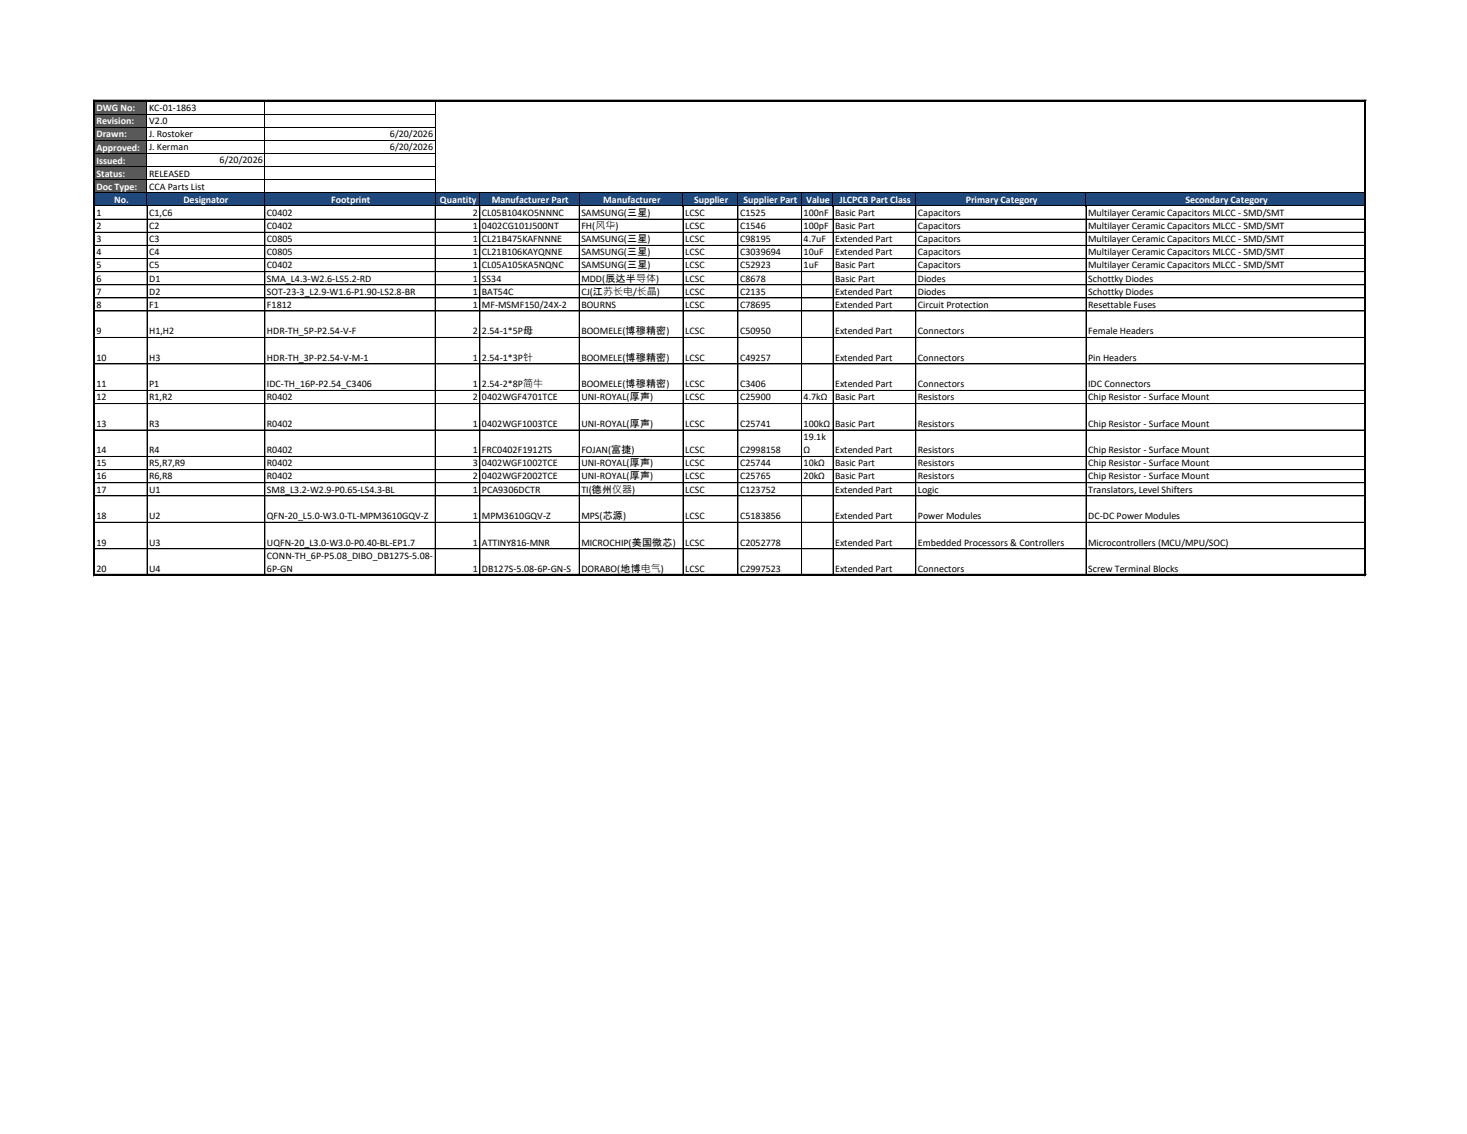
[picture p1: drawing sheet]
<svg xmlns="http://www.w3.org/2000/svg" width="279mm" height="216mm" viewBox="0 0 279 216" stroke-linecap="round" stroke-linejoin="round" font-family="sans-serif">
<defs><g id="words">
<g font-size="1.9" fill="#fff">
<text x="18.4" y="21.2">DWG No:</text>
<text x="18.4" y="23.7">Revision:</text>
<text x="18.4" y="26.2">Drawn:</text>
<text x="18.4" y="28.7">Approved:</text>
<text x="18.4" y="31.2">Issued:</text>
<text x="18.4" y="33.6">Status:</text>
<text x="18.4" y="36.1">Doc Type:</text>
<text x="21.7" y="38.6">No.</text>
<text x="34.9" y="38.7">Designator</text>
<text x="63.1" y="38.6">Footprint</text>
<text x="83.8" y="38.6">Quantity</text>
<text x="93.7" y="38.6">Manufacturer Part</text>
<text x="114.9" y="38.6">Manufacturer</text>
<text x="132.2" y="38.6">Supplier</text>
<text x="141.6" y="38.6">Supplier Part</text>
<text x="153.5" y="38.6">Value</text>
<text x="159.9" y="38.6">JLCPCB Part Class</text>
<text x="183.9" y="38.6">Primary Category</text>
<text x="225.8" y="38.6">Secondary Category</text>
</g>
<g font-size="1.9">
<text x="28.4" y="21.1">KC-01-1863</text>
<text x="28.4" y="23.6">V2.0</text>
<text x="28.4" y="26.1">J. Rostoker</text>
<text x="28.4" y="28.6">J. Kerman</text>
<text x="74.3" y="26.1">6/20/2026</text>
<text x="74.3" y="28.6">6/20/2026</text>
<text x="28.4" y="33.6">RELEASED</text>
<text x="41.8" y="31.1">6/20/2026</text>
<text x="18.4" y="41.1">1</text>
<text x="28.4" y="36.1">CCA Parts List</text>
<text x="28.4" y="41.1">C1,C6</text>
<text x="50.8" y="41.1">C0402</text>
<text x="90.1" y="41.1">2</text>
<text x="91.8" y="41.1">CL05B104KO5NNNC</text>
<text x="110.7" y="41.1">SAMSUNG(三星)</text>
<text x="130.5" y="41.1">LCSC</text>
<text x="140.9" y="41.1">C1525</text>
<text x="153.1" y="41.1">100nF</text>
<text x="159.1" y="41.1">Basic Part</text>
<text x="174.8" y="41.1">Capacitors</text>
<text x="207.2" y="41.1">Multilayer Ceramic Capacitors MLCC - SMD/SMT</text>
<text x="18.4" y="43.6">2</text>
<text x="18.4" y="46.1">3</text>
<text x="28.4" y="43.6">C2</text>
<text x="28.4" y="46.1">C3</text>
<text x="50.8" y="43.6">C0402</text>
<text x="50.8" y="46.1">C0805</text>
<text x="90.1" y="43.6">1</text>
<text x="90.1" y="46.1">1</text>
<text x="91.8" y="43.6">0402CG101J500NT</text>
<text x="91.8" y="46.1">CL21B475KAFNNNE</text>
<text x="110.7" y="43.6">FH(风华)</text>
<text x="110.7" y="46.1">SAMSUNG(三星)</text>
<text x="130.5" y="43.6">LCSC</text>
<text x="130.5" y="46.1">LCSC</text>
<text x="140.9" y="43.6">C1546</text>
<text x="140.9" y="46.1">C98195</text>
<text x="153.1" y="43.6">100pF</text>
<text x="153.1" y="46.1">4.7uF</text>
<text x="159.1" y="43.6">Basic Part</text>
<text x="159.1" y="46.1">Extended Part</text>
<text x="174.8" y="43.6">Capacitors</text>
<text x="174.8" y="46.1">Capacitors</text>
<text x="207.2" y="43.6">Multilayer Ceramic Capacitors MLCC - SMD/SMT</text>
<text x="207.2" y="46.1">Multilayer Ceramic Capacitors MLCC - SMD/SMT</text>
<text x="18.4" y="48.6">4</text>
<text x="18.4" y="51.1">5</text>
<text x="18.4" y="53.6">6</text>
<text x="28.4" y="48.6">C4</text>
<text x="28.4" y="51.1">C5</text>
<text x="28.4" y="53.6">D1</text>
<text x="50.8" y="48.6">C0805</text>
<text x="50.8" y="51.1">C0402</text>
<text x="50.8" y="53.6">SMA_L4.3-W2.6-LS5.2-RD</text>
<text x="90.1" y="48.6">1</text>
<text x="90.1" y="51.1">1</text>
<text x="90.1" y="53.6">1</text>
<text x="91.8" y="48.6">CL21B106KAYQNNE</text>
<text x="91.8" y="51.1">CL05A105KA5NQNC</text>
<text x="91.8" y="53.6">SS34</text>
<text x="110.7" y="48.6">SAMSUNG(三星)</text>
<text x="110.7" y="51.1">SAMSUNG(三星)</text>
<text x="110.7" y="53.6">MDD(辰达半导体)</text>
<text x="130.5" y="48.6">LCSC</text>
<text x="130.5" y="51.1">LCSC</text>
<text x="130.5" y="53.6">LCSC</text>
<text x="140.9" y="48.6">C3039694</text>
<text x="140.9" y="51.1">C52923</text>
<text x="140.9" y="53.6">C8678</text>
<text x="153.1" y="48.6">10uF</text>
<text x="153.1" y="51.1">1uF</text>
<text x="159.1" y="48.6">Extended Part</text>
<text x="159.1" y="51.1">Basic Part</text>
<text x="159.1" y="53.6">Basic Part</text>
<text x="174.8" y="48.6">Capacitors</text>
<text x="174.8" y="51.1">Capacitors</text>
<text x="174.8" y="53.6">Diodes</text>
<text x="207.2" y="48.6">Multilayer Ceramic Capacitors MLCC - SMD/SMT</text>
<text x="207.2" y="51.1">Multilayer Ceramic Capacitors MLCC - SMD/SMT</text>
<text x="207.2" y="53.6">Schottky Diodes</text>
<text x="18.4" y="56.1">7</text>
<text x="18.4" y="58.6">8</text>
<text x="28.4" y="56.1">D2</text>
<text x="28.4" y="58.6">F1</text>
<text x="50.8" y="56.1">SOT-23-3_L2.9-W1.6-P1.90-LS2.8-BR</text>
<text x="50.8" y="58.6">F1812</text>
<text x="90.1" y="56.1">1</text>
<text x="90.1" y="58.6">1</text>
<text x="91.8" y="56.1">BAT54C</text>
<text x="91.8" y="58.6">MF-MSMF150/24X-2</text>
<text x="110.7" y="56.1">CJ(江苏长电/长晶)</text>
<text x="110.7" y="58.6">BOURNS</text>
<text x="130.5" y="56.1">LCSC</text>
<text x="130.5" y="58.6">LCSC</text>
<text x="140.9" y="56.1">C2135</text>
<text x="140.9" y="58.6">C78695</text>
<text x="159.1" y="56.1">Extended Part</text>
<text x="159.1" y="58.6">Extended Part</text>
<text x="174.8" y="56.1">Diodes</text>
<text x="174.8" y="58.6">Circuit Protection</text>
<text x="207.2" y="56.1">Schottky Diodes</text>
<text x="207.2" y="58.6">Resettable Fuses</text>
<text x="18.4" y="63.6">9</text>
<text x="28.4" y="63.6">H1,H2</text>
<text x="50.8" y="63.6">HDR-TH_5P-P2.54-V-F</text>
<text x="90.1" y="63.6">2</text>
<text x="91.8" y="63.6">2.54-1*5P母</text>
<text x="110.7" y="63.6">BOOMELE(博穆精密)</text>
<text x="130.5" y="63.6">LCSC</text>
<text x="140.9" y="63.6">C50950</text>
<text x="159.1" y="63.6">Extended Part</text>
<text x="174.8" y="63.6">Connectors</text>
<text x="207.2" y="63.6">Female Headers</text>
<text x="18.4" y="68.7">10</text>
<text x="28.4" y="68.7">H3</text>
<text x="50.8" y="68.7">HDR-TH_3P-P2.54-V-M-1</text>
<text x="90.1" y="68.7">1</text>
<text x="91.8" y="68.7">2.54-1*3P针</text>
<text x="110.7" y="68.7">BOOMELE(博穆精密)</text>
<text x="130.5" y="68.7">LCSC</text>
<text x="140.9" y="68.7">C49257</text>
<text x="159.1" y="68.7">Extended Part</text>
<text x="174.8" y="68.7">Connectors</text>
<text x="207.2" y="68.7">Pin Headers</text>
<text x="18.4" y="73.7">11</text>
<text x="18.4" y="76.2">12</text>
<text x="28.4" y="73.7">P1</text>
<text x="28.4" y="76.2">R1,R2</text>
<text x="50.8" y="73.7">IDC-TH_16P-P2.54_C3406</text>
<text x="50.8" y="76.2">R0402</text>
<text x="90.1" y="73.7">1</text>
<text x="90.1" y="76.2">2</text>
<text x="91.8" y="73.7">2.54-2*8P简牛</text>
<text x="91.8" y="76.2">0402WGF4701TCE</text>
<text x="110.7" y="73.7">BOOMELE(博穆精密)</text>
<text x="110.7" y="76.2">UNI-ROYAL(厚声)</text>
<text x="130.5" y="73.7">LCSC</text>
<text x="130.5" y="76.2">LCSC</text>
<text x="140.9" y="73.7">C3406</text>
<text x="140.9" y="76.2">C25900</text>
<text x="153.1" y="76.2">4.7kΩ</text>
<text x="159.1" y="73.7">Extended Part</text>
<text x="159.1" y="76.2">Basic Part</text>
<text x="174.8" y="73.7">Connectors</text>
<text x="174.8" y="76.2">Resistors</text>
<text x="207.2" y="73.7">IDC Connectors</text>
<text x="207.2" y="76.2">Chip Resistor - Surface Mount</text>
<text x="18.4" y="81.3">13</text>
<text x="28.4" y="81.3">R3</text>
<text x="50.8" y="81.3">R0402</text>
<text x="90.1" y="81.3">1</text>
<text x="91.8" y="81.3">0402WGF1003TCE</text>
<text x="110.7" y="81.3">UNI-ROYAL(厚声)</text>
<text x="130.5" y="81.3">LCSC</text>
<text x="140.9" y="81.3">C25741</text>
<text x="153.1" y="81.3">100kΩ</text>
<text x="153.1" y="83.8">19.1k</text>
<text x="159.1" y="81.3">Basic Part</text>
<text x="174.8" y="81.3">Resistors</text>
<text x="207.2" y="81.3">Chip Resistor - Surface Mount</text>
<text x="18.4" y="86.3">14</text>
<text x="18.4" y="88.8">15</text>
<text x="28.4" y="86.3">R4</text>
<text x="28.4" y="88.8">R5,R7,R9</text>
<text x="50.8" y="86.3">R0402</text>
<text x="50.8" y="88.8">R0402</text>
<text x="90.1" y="86.3">1</text>
<text x="90.1" y="88.8">3</text>
<text x="91.8" y="86.3">FRC0402F1912TS</text>
<text x="91.8" y="88.8">0402WGF1002TCE</text>
<text x="110.7" y="86.3">FOJAN(富捷)</text>
<text x="110.7" y="88.8">UNI-ROYAL(厚声)</text>
<text x="130.5" y="86.3">LCSC</text>
<text x="130.5" y="88.8">LCSC</text>
<text x="140.9" y="86.3">C2998158</text>
<text x="140.9" y="88.8">C25744</text>
<text x="153.1" y="86.3">Ω</text>
<text x="153.1" y="88.8">10kΩ</text>
<text x="159.1" y="86.3">Extended Part</text>
<text x="159.1" y="88.8">Basic Part</text>
<text x="174.8" y="86.3">Resistors</text>
<text x="174.8" y="88.8">Resistors</text>
<text x="207.2" y="86.3">Chip Resistor - Surface Mount</text>
<text x="207.2" y="88.8">Chip Resistor - Surface Mount</text>
<text x="18.4" y="91.3">16</text>
<text x="18.4" y="93.8">17</text>
<text x="28.4" y="91.3">R6,R8</text>
<text x="28.4" y="93.8">U1</text>
<text x="50.8" y="91.3">R0402</text>
<text x="50.8" y="93.8">SM8_L3.2-W2.9-P0.65-LS4.3-BL</text>
<text x="90.1" y="91.3">2</text>
<text x="90.1" y="93.8">1</text>
<text x="91.8" y="91.3">0402WGF2002TCE</text>
<text x="91.8" y="93.8">PCA9306DCTR</text>
<text x="110.7" y="91.3">UNI-ROYAL(厚声)</text>
<text x="110.7" y="93.8">TI(德州仪器)</text>
<text x="130.5" y="91.3">LCSC</text>
<text x="130.5" y="93.8">LCSC</text>
<text x="140.9" y="91.3">C25765</text>
<text x="140.9" y="93.8">C123752</text>
<text x="153.1" y="91.3">20kΩ</text>
<text x="159.1" y="91.3">Basic Part</text>
<text x="159.1" y="93.8">Extended Part</text>
<text x="174.8" y="91.3">Resistors</text>
<text x="174.8" y="93.8">Logic</text>
<text x="207.2" y="91.3">Chip Resistor - Surface Mount</text>
<text x="207.2" y="93.8">Translators, Level Shifters</text>
<text x="18.4" y="98.8">18</text>
<text x="28.4" y="98.8">U2</text>
<text x="50.8" y="98.8">QFN-20_L5.0-W3.0-TL-MPM3610GQV-Z</text>
<text x="90.1" y="98.8">1</text>
<text x="91.8" y="98.8">MPM3610GQV-Z</text>
<text x="110.7" y="98.8">MPS(芯源)</text>
<text x="130.5" y="98.8">LCSC</text>
<text x="140.9" y="98.8">C5183856</text>
<text x="159.1" y="98.8">Extended Part</text>
<text x="174.8" y="98.8">Power Modules</text>
<text x="207.2" y="98.8">DC-DC Power Modules</text>
<text x="18.4" y="103.9">19</text>
<text x="28.4" y="103.9">U3</text>
<text x="50.8" y="103.9">UQFN-20_L3.0-W3.0-P0.40-BL-EP1.7</text>
<text x="50.8" y="106.4">CONN-TH_6P-P5.08_DIBO_DB127S-5.08-</text>
<text x="90.1" y="103.9">1</text>
<text x="91.8" y="103.9">ATTINY816-MNR</text>
<text x="110.7" y="103.9">MICROCHIP(美国微芯)</text>
<text x="130.5" y="103.9">LCSC</text>
<text x="140.9" y="103.9">C2052778</text>
<text x="159.1" y="103.9">Extended Part</text>
<text x="174.8" y="103.9">Embedded Processors &amp; Controllers</text>
<text x="207.2" y="103.9">Microcontrollers (MCU/MPU/SOC)</text>
<text x="18.4" y="108.9">20</text>
<text x="28.4" y="108.9">U4</text>
<text x="50.8" y="108.9">6P-GN</text>
<text x="90.1" y="108.9">1</text>
<text x="91.8" y="108.9">DB127S-5.08-6P-GN-S</text>
<text x="110.7" y="108.9">DORABO(地博电气)</text>
<text x="130.5" y="108.9">LCSC</text>
<text x="140.9" y="108.9">C2997523</text>
<text x="159.1" y="108.9">Extended Part</text>
<text x="174.8" y="108.9">Connectors</text>
<text x="207.2" y="108.9">Screw Terminal Blocks</text>
</g>
</g></defs>
<path d="M18.1 19.3h9.9v17.5h-9.9z" fill-rule="evenodd" fill="#595959"/>
<path d="M18.1 36.7h241.8v2.6h-241.8z" fill-rule="evenodd" fill="#1f497d"/>
<g fill="none" stroke="#000" stroke-width=".19">
<path d="M28 19.3v90.2M50.4 19.3v90.2M82.9 19.3v20M259.9 19.1v90.5M260.1 19.3v17.3M260.2 19.1h-242.4v90.5M18.1 21.7h64.8M18.1 24.2h64.8M18.1 26.7h64.8M18.1 29.2h64.8M18.1 31.7h64.8M18.1 34.2h64.8"/>
<path d="M18.1 36.7h242M18.1 39.2h242M50.4 39.3v70.2M82.9 39.3v70.2M91.4 36.8v72.7M110.3 36.8v2.5M110.3 39.3v70.2M130.1 36.8v72.7M140.5 36.8v2.5M140.5 39.3v70.2M152.6 36.8l.1 72.7M158.6 36.8l.1 72.7"/>
<path d="M174.4 36.8v72.7M206.8 36.8v72.7M260 36.8l.1 72.7h-242M18.1 41.7h242M18.1 44.2h242M18.1 46.7h242M18.1 49.2h242M18.1 51.7h242M18.1 54.2h242M18.1 56.7h242M18.1 59.2h242M18.1 64.2h242"/>
<path d="M18.1 74.3h242M18.1 76.8h242M260.1 69.3h-242M18.1 81.9h242M18.1 86.9h242M18.1 89.4h242M18.1 91.9h242M18.1 94.4h242M18.1 99.4h242M17.8 109.3h242.4M18.1 104.5h242"/>
</g>
<path d="M17.8 19.2h242.4M18 19v90.7M260 19v90.7M17.8 109.5h242.4" fill="none" stroke="#000" stroke-width=".34"/>
<use href="#words"/>
</svg>
